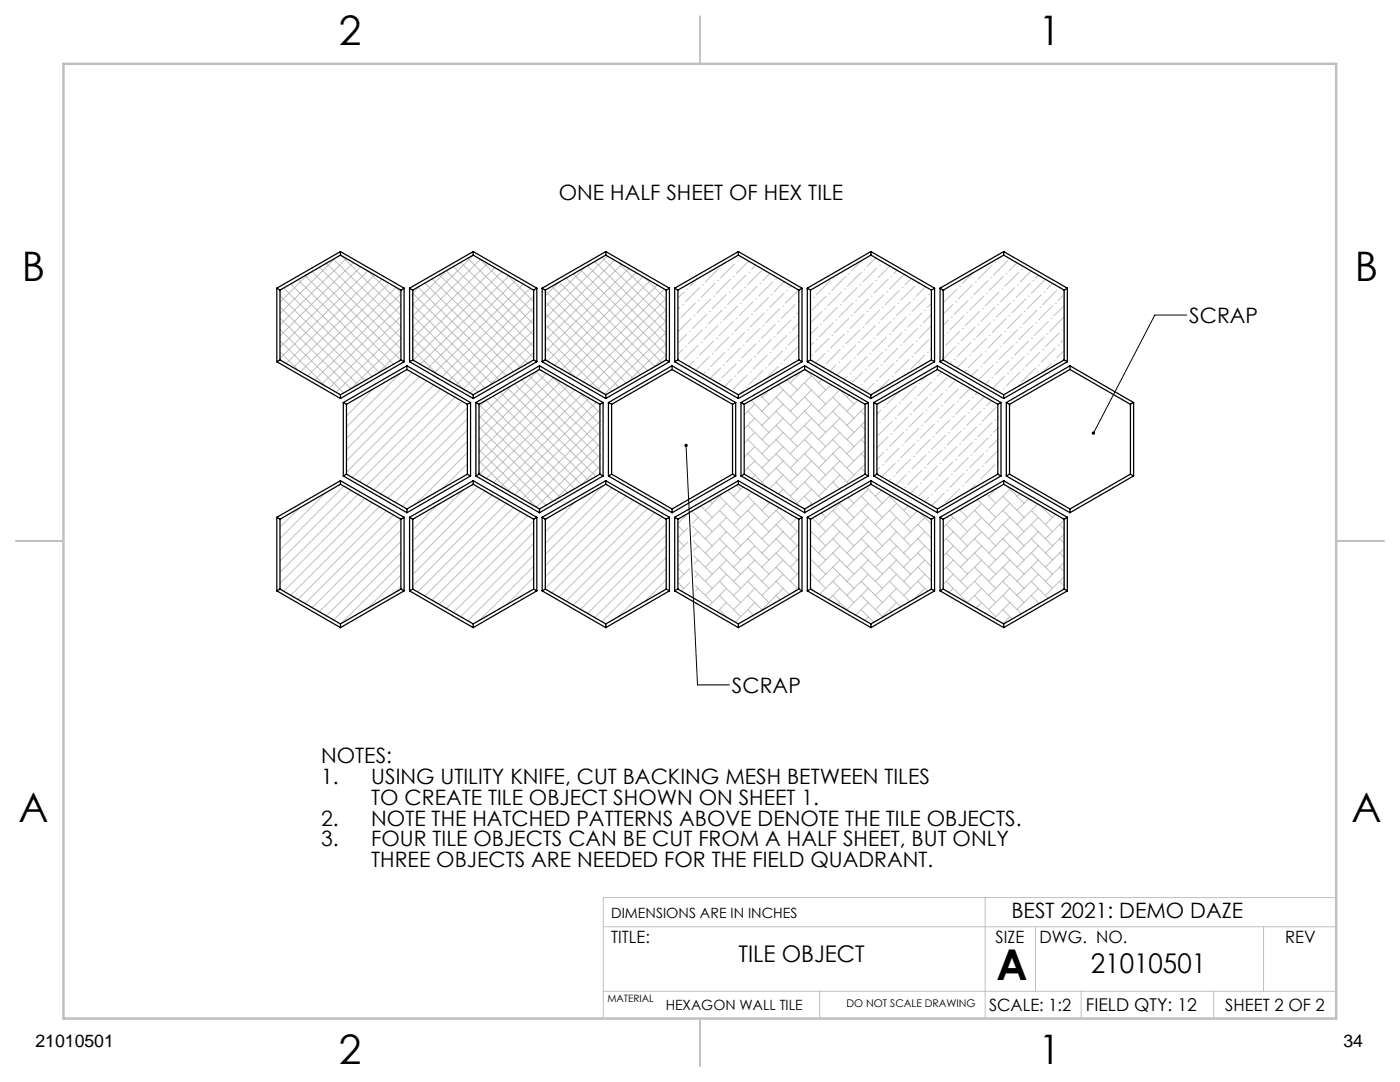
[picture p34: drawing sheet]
<svg xmlns="http://www.w3.org/2000/svg" width="279mm" height="216mm" viewBox="0 0 279 216" stroke-linecap="round" stroke-linejoin="round" font-family="sans-serif">
<defs><g id="words">
<text font-size="8.5" x="198.9" y="195.5">A</text>
<g font-size="8.1">
<text x="67.6" y="8.9">2</text>
<text x="207.3" y="8.9">1</text>
<text x="4.4" y="56.2">B</text>
<text x="270.4" y="56.2">B</text>
<text x="3.7" y="164.1">A</text>
<text x="269.7" y="164.1">A</text>
<text x="67.6" y="212.4">2</text>
<text x="207.3" y="212.4">1</text>
</g>
<text font-size="5.4" x="217.7" y="194.1">21010501</text>
<text font-size="4.6" x="147.4" y="191.9">TILE OBJECT</text>
<g font-size="4.2">
<text x="111.5" y="40">ONE HALF SHEET OF HEX TILE</text>
<text x="237.3" y="64.5">SCRAP</text>
<text x="146.1" y="138.3">SCRAP</text>
<text x="64.1" y="152.2">NOTES:</text>
<text x="64.1" y="156.4">1.</text>
<text x="74.1" y="156.4">USING UTILITY KNIFE, CUT BACKING MESH BETWEEN TILES</text>
<text x="74.1" y="160.6">TO CREATE TILE OBJECT SHOWN ON SHEET 1.</text>
<text x="64.1" y="164.7">2.</text>
<text x="74.1" y="164.7">NOTE THE HATCHED PATTERNS ABOVE DENOTE THE TILE OBJECTS.</text>
<text x="64.1" y="168.9">3.</text>
<text x="74.1" y="168.9">FOUR TILE OBJECTS CAN BE CUT FROM A HALF SHEET, BUT ONLY</text>
<text x="74.1" y="173.1">THREE OBJECTS ARE NEEDED FOR THE FIELD QUADRANT.</text>
<text x="201.9" y="183.1">BEST 2021: DEMO DAZE</text>
</g>
<g font-size="3.5">
<text x="216.7" y="201.7">FIELD QTY: 12</text>
<text x="7.1" y="208.8">21010501</text>
<text x="268.1" y="208.8">34</text>
</g>
<g font-size="3.4">
<text x="122" y="188.1">TITLE:</text>
<text x="198.7" y="188.1">SIZE</text>
<text x="207.5" y="188.1">DWG. NO.</text>
<text x="256.5" y="188.2">REV</text>
<text x="197.4" y="201.7">SCALE: 1:2</text>
<text x="244.5" y="201.7">SHEET 2 OF 2</text>
</g>
<g font-size="2.8">
<text x="122" y="183.1">DIMENSIONS ARE IN INCHES</text>
<text x="132.9" y="201.4">HEXAGON WALL TILE</text>
</g>
<text font-size="2.1" x="168.9" y="201">DO NOT SCALE DRAWING</text>
<text font-size="2" x="121.2" y="200">MATERIAL</text>
</g></defs>
<path d="M236.8 62.9h-6.3l-12.3 23.5M136.9 88.9l2.3 47.8h6.4" fill="none" stroke="#000" stroke-width=".2"/>
<g fill="none" stroke="#c0c0c0" stroke-width=".2">
<path d="M55.9 59l16.9 17M56.3 57.6l-.4 .5M56.6 57.5l17.7 17.6M58 56.7l17.7 17.6M59.5 55.8l17.6 17.7M60.9 55l17.7 17.7M61.6 54.6l-5.7 5.7M62.3 54.2l17.7 17.7M63.7 53.3l16.3 16.3M65.2 52.5l14.8 14.9M66.6 51.7l13.4 13.5M66.9 51.5l-11 11"/>
<path d="M68.1 51l11.9 11.9M69.1 51.6l-13.2 13.2M70.5 52.4l-14.6 14.6M72 53.2l-16.1 16.1M73.4 54l-17.5 17.5M73.4 54.1l6.6 6.6M74.8 54.9l-17.7 17.6M76.2 55.7l-17.6 17.6M77.6 56.5l-17.6 17.7M78.7 57.1l1.3 1.3M79.1 57.3l-17.7 17.7M80 58.6l-17.2 17.2"/>
<path d="M83.4 57.3l17.6 17.7M83.9 57l-1.5 1.5 17.2 17.3M84.8 56.5l17.7 17.6M86.2 55.6l17.7 17.7M87.7 54.8l17.6 17.7M89.1 54l17.4 17.4M89.2 53.9l-6.8 6.9 15.8 15.8M90.5 53.2l16 16M91.9 52.4l14.6 14.5M93.3 51.5l13.2 13.2M94.4 50.9l-12 12.1M95.7 51.6l10.8 10.8"/>
<path d="M95.9 51.8l-13.5 13.5 13 12.9M97.3 52.6l-14.9 14.9 10.2 10.2M98.7 53.4l-16.3 16.3 4.9 4.9M100.2 54.2l-17.7 17.7M101 54.7l5.5 5.5M101.6 55l-17.7 17.7M103 55.9l-17.7 17.6M104.4 56.7l-17.7 17.7M105.8 57.5l-17.6 17.7M106.3 57.8l.2 .2M106.5 59.1l-16.9 16.9M108.8 58l17.6 17.6"/>
<path d="M110.1 57.1l17.7 17.7M111.5 56.3l-2.7 2.7M111.6 56.3l17.7 17.7M113 55.5l17.7 17.6M114.4 54.6l17.7 17.7M115.9 53.8l17.1 17.1M116.8 53.3l-8 7.9M117.3 53l15.7 15.7M118.7 52.2l14.3 14.3M120.1 51.4l12.9 12.8M121.2 51.1l-12.4 12.4M122.7 51.9l-13.9 13.9"/>
<path d="M123.3 52.3l9.7 9.6M124.1 52.7l-15.3 15.3M125.5 53.6l-16.7 16.6M126.9 54.4l-17.6 17.7M128.3 55.2l-17.6 17.7M128.6 55.4l4.4 4.3M129.8 56l-17.7 17.7M131.2 56.9l-17.7 17.6M132.6 57.7l-17.7 17.7M133 59.6l-16.6 16.6M136.5 58.2l-1.2 1.3M137.1 57.7h.1"/>
<path d="M139.1 55.7l-1.4 1.4M139.3 59.9h.1M139.6 57.4l-2.8 2.8M140.2 56.8h.1M141.9 59.7l-2.8 2.7M142.4 59.1h.1M142.7 56.6l-2.8 2.8M143.3 56h.1M143.5 53.5l-2.7 2.8M144.1 52.9h.1M145 58.8l-2.9 2.8M145.5 58.2h.1"/>
<path d="M145.8 55.7l-2.8 2.8M146.4 55.1h.1M146.6 52.6l-2.8 2.8M147.2 52.1h.1M148 51.3l-.3 .2M148 58l-2.8 2.8M148.6 57.4h.1M148.9 54.9l-2.8 2.8M149.4 52.1l-2.5 2.5M149.4 54.3h.1M150.8 52.9l-.8 .9M150.8 59.7h.1"/>
<path d="M151.1 57.1l-2.8 2.8M151.7 56.6h.1M152 54l-2.8 2.8M153.4 59.4l-2.8 2.8M153.7 54.6l-1.4 1.4M153.9 58.8h.1M154.2 56.3l-2.8 2.8M154.8 55.7h.1M156.5 58.5l-2.8 2.8M156.5 56.2l-2 2M157 58h.1M157.9 57l-.3 .4"/>
<path d="M159.4 57.9l-2.7 2.6M161.8 59.9l-.1 .1M162.3 59.4h.1M164.9 59.1l-2.8 2.8M165.5 58.5h.1M165.7 56l-2.8 2.8M166.3 55.4h.1M168 58.2l-2.8 2.9M168.5 57.7h.1M168.8 55.1l-2.8 2.9M169.4 54.6h.1M170.8 59.9h.1"/>
<path d="M171.1 57.4l-2.9 2.8M171.6 56.8h.1M171.9 54.3l-2.8 2.8M172 52l-2.1 2M172.4 53.8h.1M173.3 59.7l-2.8 2.7M173.8 59.1h.1M174.1 56.6l-2.8 2.8M174.7 56h.1M174.8 51.5l-1.8 1.7M175 53.5l-2.8 2.8M175.5 52.9h.1"/>
<path d="M176.2 52.3l-.1 .1M176.4 58.8l-2.8 2.8M177 58.2h.1M177.2 55.7l-2.8 2.8M177.6 53.1l-2.3 2.3M177.8 55.1h.1M179 53.9l-.6 .7M179.5 58l-2.8 2.8M180 57.4h.1M180.3 54.9l-2.8 2.8M181.9 55.6l-1.3 1.2M182.3 59.7h.1"/>
<path d="M182.6 57.1l-2.9 2.8M183.1 56.6h.1M184.7 57.2l-1.9 1.9M184.8 59.4l-2.8 2.8M185.3 58.8h.1M188.5 58h.1M191 57.7l-2.8 2.7M191.5 57.1h.1M193.2 59.9l-2.8 2.8M193.8 59.4h.1M194.1 56.8l-2.9 2.9M194.2 54.4l-2.1 2.2"/>
<path d="M194.6 56.3h.1M196.3 59.1l-2.8 2.8M196.9 58.5h.1M197.2 56l-2.9 2.8M197.7 55.4h.1M198 52.9l-2.8 2.8M198.5 52.4h.1M199.4 58.2l-2.8 2.9M199.6 51.3l-.5 .5M200 57.7h.1M200.2 55.1l-2.8 2.9M200.8 54.6h.1"/>
<path d="M201.1 52.1l-2.8 2.8M202.2 59.9h.1M202.5 57.4l-2.8 2.8M203 52.5l-1.6 1.5M203.1 56.8h.1M203.3 54.3l-2.8 2.8M203.9 53.8h.1M204.7 59.7l-2.8 2.7M205.3 59.1h.1M205.6 56.6l-2.8 2.8M205.8 54.1l-2.2 2.2M206.1 56h.1"/>
<path d="M207.2 54.9l-.5 .5M207.8 58.8l-2.8 2.8M208.4 58.2h.1M208.6 55.7l-2.8 2.8M210.1 56.6l-1.1 1.1M210.9 58l-2.8 2.8M211.5 57.4h.1M212.4 58.7l-1.2 1.2M55.9 70.2l3.8 3.8M55.9 68l9.1 9.1M55.9 65.7l12.7 12.7M55.9 63.5l14.1 14.1"/>
<path d="M55.9 61.2l15.5 15.6M74.6 77.5l-5.5 5.5M79.9 74.5l-10.8 10.7M80 60.9l-15.8 15.8M80 63.1l-14.3 14.4M80 65.4l-12.9 12.9M80 67.6l-9.9 10M80 69.8l-4.6 4.7M82.3 74.3l-13.2 13.2M82.4 63l14.4 14.4M83.7 75.2l-14.6 14.5M85.1 76l-16 16"/>
<path d="M86.5 76.8l-17.4 17.4M87.9 77.6l-17.6 17.7M89.4 78.5l-17.7 17.6M90.8 79.3l-17.7 17.6M96.9 79.9l-1.3 1.3M97 79.9l17.7 17.6M98.4 79.1l17.7 17.6M99.8 78.2l17.7 17.7M101.2 77.4l17.7 17.7M102.2 76.9l-6.6 6.6M102.7 76.6l17 17M104.1 75.8l15.6 15.6"/>
<path d="M105.5 74.9l14.2 14.2M106.5 61.3l-15.5 15.5M106.5 65.8l-12.6 12.7M106.5 70.3l-3.5 3.5M106.5 63.6l-14.1 14M106.5 68.1l-8.9 8.8M107 74.1l12.7 12.8M107.5 73.8l-11.9 11.9M108.8 67l11.4 11.4M108.8 64.8l13.3 13.3M108.8 71.5l.7 .7M108.8 69.3l6.1 6"/>
<path d="M108.8 62.5l14.7 14.8M108.8 60.3l16.2 16.1M109 74.5l-13.4 13.4M110.3 75.2l9.4 9.5M110.5 75.3l-14.9 14.9M111.9 76.2l-16.3 16.3M113.3 77l-17.7 17.7M114.7 77.8l-17.6 17.7M115.6 78.3l4.1 4.1M116.2 78.6l-17.7 17.7M117.6 79.4l-17.7 17.7M133 61.8l-15.2 15.2"/>
<path d="M133 68.5l-7.8 7.8M133 70.8l-2.4 2.4M133 64.1l-13.8 13.7M133 66.3l-12.4 12.3M135.4 63.9h.1M135.7 61.3l-.4 .4M136.2 69.7l-.9 1M136.2 60.8h.1M136.8 69.2h.1M137.1 66.7l-1.8 1.8M137.7 66.1h.1M137.9 63.6l-2.6 2.6"/>
<path d="M138.5 72l-1.1 1.1M138.5 63h.1M138.8 60.5l-2.8 2.8M139.1 71.4h.1M139.3 68.9l-2.8 2.8M139.9 68.3h.1M140.2 65.8l-2.8 2.8M140.8 74.2l-.5 .5M140.8 65.3h.1M141 62.7l-2.8 2.8M141.3 73.7h.1M141.6 71.2l-2.7 2.7"/>
<path d="M141.6 62.2h.1M142.1 70.6h.1M142.4 68.1l-2.8 2.8M143 67.5h.1M143.3 65l-2.8 2.8M143.5 75.9h.1M143.8 73.4l-2.1 2.1M143.8 64.4h.1M144.1 61.9l-2.8 2.8M144.4 72.8h.1M144.7 70.3l-2.8 2.8M144.7 61.3h.1"/>
<path d="M145.2 69.7h.1M145.5 67.2l-2.8 2.8M146.1 75.6l-1.5 1.6M146.1 66.7h.1M146.4 64.1l-2.9 2.9M146.6 75.1h.1M146.9 72.6l-2.8 2.8M146.9 63.6h.1M147.2 61.1l-2.8 2.8M147.5 72h.1M147.7 69.5l-2.7 2.8M147.7 60.5h.1"/>
<path d="M148.3 77.9l-.8 .8M148.3 68.9h.1M148.6 66.4l-2.8 2.8M148.9 77.3h.1M149.2 74.8l-2.8 2.8M149.2 65.8h.1M149.4 63.3l-2.8 2.8M149.7 74.2h.1M149.9 79.9l3.6 3.6M150 71.7l-2.8 2.8M150 62.7h.1M150.3 60.2l-2.8 2.8"/>
<path d="M150.6 71.2h.1M150.8 68.6l-2.8 2.8M151.4 68.1h.1M151.7 78.8l1.8 1.8M151.7 65.5l-2.8 2.8M152.3 73.9l-2.9 2.9M152.3 65h.1M152.5 62.4l-2.8 2.9M152.8 73.4h.1M153.1 70.9l-2.8 2.8M153.1 61.9h.1M153.4 77.9l-1.4 1.3"/>
<path d="M153.7 70.3h.1M153.9 67.8l-2.8 2.8M154.5 67.2h.1M154.8 64.7l-2.8 2.8M154.9 79.2l4.2 4.3M155.3 76.8l3.8 3.8M155.3 73.1l-2.5 2.5M155.3 64.1h.1M155.6 61.6l-2.8 2.8M155.9 72.6h.1M156.2 70l-2.8 2.8M156.2 61.1h.1"/>
<path d="M156.3 77.8l-4.3 4.3M156.7 69.5h.1M157 67l-2.8 2.7M157.1 75.7l2 2.1M157.6 66.4h.1M157.9 63.9l-2.9 2.8M158.4 72.3l-.2 .3M158.4 63.3h.1M158.7 60.8l-2.8 2.8M158.9 74.7l.2 .3M159 71.7h.1M159.3 69.2l-2.8 2.8"/>
<path d="M159.3 60.2h.1M159.4 66.8l-2.1 2.1M159.4 62.3l-.4 .4M159.4 64.5l-1.2 1.3M160.1 74l-2.4 2.4M160.5 79.2l4.3 4.3M160.5 76.4l4.3 4.2M160.8 73.8l4 4M162 75l-4.3 4.2M162 77.8l-4.3 4.3M162.1 70.9h.1M162.3 68.3l-.6 .6"/>
<path d="M162.9 67.8h.1M163.2 65.3l-1.5 1.4M163.8 64.7h.1M164 62.2l-2.3 2.3M164 75.7l-.6 .7M164.3 73.1h.1M164.6 70.6l-1.8 1.8M164.6 61.6h.1M165.2 70h.1M165.5 67.5l-2.9 2.8M165.8 76.8l-2.4 2.4M166 67h.1"/>
<path d="M166.2 79.2l4.2 4.3M166.3 64.4l-2.8 2.8M166.8 72.8l-1.2 1.2M166.8 63.9h.1M167.1 61.3l-2.8 2.8M167.4 72.3h.1M167.5 77.7l2.9 2.9M167.6 77.8l-4.2 4.3M167.7 69.7l-2.8 2.9M167.7 60.8h.1M168.2 69.2h.1M168.5 66.7l-2.8 2.8"/>
<path d="M169.1 75.1l-.6 .6M169.1 66.1h.1M169.4 63.6l-2.9 2.8M169.4 78.8l-.4 .4M169.7 74.5h.1M169.9 72l-2.8 2.8M169.9 63h.1M170.2 60.5l-2.8 2.8M170.5 71.4h.1M170.8 68.9l-2.8 2.8M171.2 79.9l-2.2 2.2M171.3 77.3h.1"/>
<path d="M171.3 68.3h.1M171.6 65.8l-2.8 2.8M171.9 76.8h.1M172.2 74.2l-2.3 2.3M172.2 65.3h.1M172.4 62.7l-2.7 2.8M172.7 73.7h.1M173 71.2l-2.8 2.7M173 62.2h.1M173.6 70.6h.1M173.8 68.1l-2.7 2.8M174.4 76.5l-1.6 1.6"/>
<path d="M174.4 67.5h.1M174.7 65l-2.8 2.8M175 75.9h.1M175.3 73.4l-2.9 2.8M175.3 64.4h.1M175.5 61.9l-2.8 2.8M175.8 72.8h.1M176.1 70.3l-2.8 2.8M176.1 61.3h.1M176.7 69.7h.1M177 67.2l-2.9 2.8M177.5 75.6l-2.4 2.4"/>
<path d="M177.5 66.7h.1M177.8 64.1l-2.8 2.9M178.1 75.1h.1M178.4 72.6l-2.9 2.8M178.4 63.6h.1M178.6 61.1l-2.8 2.8M178.9 72h.1M179.2 69.5l-2.8 2.8M179.2 60.5h.1M179.6 78l-2.6 2.7M179.7 68.9h.1M180 66.4l-2.8 2.8"/>
<path d="M180.6 74.8l-.2 .2M180.6 65.8h.1M180.9 63.3l-2.8 2.8M181.2 74.2h.1M181.4 71.7l-2.8 2.8M181.4 62.7h.1M181.7 60.2l-2.8 2.8M182 71.2h.1M182.3 68.6l-2.8 2.8M182.6 79.6h.1M182.8 77l-2.8 2.9M182.8 68.1h.1"/>
<path d="M183.1 65.5l-2.8 2.8M183.4 76.5h.1M183.7 65h.1M184 62.4l-2.8 2.9M184.5 70.9l-2.8 2.8M184.5 61.9h.1M185 74.9l-1 1M185.1 79.3l-2.8 2.8M185.1 70.3h.1M185.3 67.8l-2.7 2.8M185.6 78.7h.1M185.9 60.5l-.8 .8"/>
<path d="M185.9 62.8l-1.6 1.6M185.9 65l-2.5 2.5M185.9 69.5l-.3 .2M185.9 71.8l-.2 .1M185.9 76.2l-2.8 2.8M186.5 75.6h.1M187.9 74.2l-.9 .9M188.2 78.5l-2.9 2.7M188.5 67l-.3 .2M188.7 77.9h.1M189 75.4l-2.8 2.8M189 66.4h.1"/>
<path d="M189.3 63.9l-1.1 1M189.9 72.3l-.4 .3M189.9 63.3h.1M190.1 60.8l-1.9 1.9M190.4 71.7h.1M190.7 69.2l-2.5 2.4M190.7 60.2h.1M190.7 75.8l-1.4 1.5M191.2 77.6l-2.7 2.8M191.2 68.6h.1M191.5 66.1l-2.8 2.8M191.8 77h.1"/>
<path d="M192.1 65.5h.1M192.4 63l-2.8 2.8M192.7 73.9h.1M192.9 71.4l-1.9 2M192.9 62.4h.1M193.5 79.9l-2.8 2.8M193.5 70.9h.1M193.6 77.5l-2.1 2.1M193.8 68.3l-2.8 2.9M194.1 79.3h.1M194.3 67.8h.1M194.6 65.3l-2.8 2.8"/>
<path d="M195.1 78.3l-.5 .4M195.2 73.7l-1.4 1.3M195.2 64.7h.1M195.5 62.2l-2.8 2.8M195.8 73.1h.1M196 70.6l-2.8 2.8M196 61.6h.1M196.5 79.1l-2.7 2.7M196.6 70h.1M196.9 67.5l-2.8 2.8M197.4 75.9l-.7 .8M197.4 67h.1"/>
<path d="M197.7 64.4l-2.8 2.8M197.9 80l-1 1M198 75.4h.1M198.3 72.8l-2.8 2.8M198.3 63.9h.1M198.5 61.3l-2.7 2.8M198.8 72.3h.1M199.1 69.7l-2.8 2.9M199.1 60.8h.1M199.7 78.2l-.2 .1M199.7 69.2h.1M200 66.7l-2.8 2.8"/>
<path d="M200.2 77.6h.1M200.5 75.1l-2.4 2.4M200.5 66.1h.1M200.8 63.6l-2.8 2.8M201.1 74.5h.1M201.4 72l-2.9 2.8M201.4 63h.1M201.6 60.5l-2.8 2.8M201.9 71.4h.1M202.2 68.9l-2.8 2.8M202.8 77.3l-.1 .1M202.8 68.3h.1"/>
<path d="M203.1 65.8l-2.9 2.8M203.3 76.8h.1M203.6 74.2l-2.8 2.8M203.6 65.3h.1M203.9 62.7l-2.8 2.8M204.2 73.7h.1M204.4 71.2l-2.8 2.7M204.4 62.2h.1M205 70.6h.1M205.3 68.1l-2.8 2.8M205.8 67.5h.1M206.1 65l-2.8 2.8"/>
<path d="M206.7 73.4l-2.8 2.8M206.7 64.4h.1M207 61.9l-2.8 2.8M207.3 72.8h.1M207.5 70.3l-2.8 2.8M207.5 61.3h.1M208.1 69.7h.1M208.4 67.2l-2.8 2.8M209 66.7h.1M209.2 64.1l-2.8 2.9M209.8 72.6l-1.8 1.7M209.8 63.6h.1"/>
<path d="M210 61.1l-2.7 2.8M210.3 72h.1M210.6 69.5l-2.8 2.8M210.6 60.5h.1M211.2 68.9h.1M211.5 66.4l-2.8 2.8M212 65.8h.1M212.3 63.3l-2.8 2.8M212.4 61l-2.1 2M212.4 67.7l-.7 .6M212.4 70l-1.5 1.4M65 98.4l-9.1 9.1"/>
<path d="M68.6 97l-12.7 12.7M69.3 80.6l-.2 .2M70 97.8l-14.1 14.1M71.4 98.6l-15.5 15.6M72.8 99.5l-16.9 16.9M92.3 80.1l-17.7 17.7M92.6 97.7l-10.2 10.2M93.3 81.3l-17.3 17.3M93.3 83.6l-15.9 15.8M93.3 85.8l-14.5 14.4M93.3 88.1l-13 12.9M93.3 90.3l-10.3 10.2"/>
<path d="M93.3 92.5l-5 4.9M95.4 97.2l-13 13M95.6 87.5l13.4 13.3M95.6 94.2l1 1M95.6 92l6.3 6.2M95.6 89.7l11.6 11.6M95.6 85.2l14.8 14.8M95.6 83l16.2 16.2M95.6 80.7l17.6 17.7M96.8 98l-14.4 14.4M98.2 98.8l-15.8 15.9M99.6 99.6l-17.2 17.3"/>
<path d="M119 80.3l-17.6 17.6M119.7 81.8l-16.9 16.9M119.7 84l-15.5 15.6M119.7 88.5l-12.7 12.7M119.7 90.8l-9.1 9.1M119.7 86.3l-14.1 14.1M119.7 93l-3.8 3.8M120.2 97l-11.4 11.4M122.1 97.3l-13.3 13.3M123.5 98.2l-14.7 14.7M125 99l-16.2 16.1M126.4 99.8l-17.6 17.6"/>
<path d="M141.6 99.9l.6 .5M143.6 99l4.2 4.3M144 98.6l-3.2 3.2M145.2 97.9l2.6 2.5M147 96.8l.8 .8M148.3 97.2l-1.9 1.8M149.2 99l4.3 4.3M149.2 84.9l4.3 4.2M149.2 82.1l4.3 4.2M149.2 93.4l3.9 3.9M149.2 90.5l4.3 4.3M149.2 87.7l4.3 4.3"/>
<path d="M150.1 98.2l-3.7 3.6M150.6 94.8l-.6 .7M150.6 80.6l-2.1 2.2M150.6 83.5l-2.1 2.1M150.6 86.3l-2.1 2.1M150.6 89.1l-2.1 2.1M150.6 92l-2.1 2.1M152.8 99.8l.7 .6M154.9 90.5l4.2 4.3M154.9 87.7l4.2 4.3M154.9 96.2l4.2 4.2M154.9 93.4l4.2 4.2"/>
<path d="M154.9 84.9l4.2 4.2M154.9 82.1l4.2 4.2M156.3 89.1l-4.3 4.3M156.3 97.6l-.9 1M156.3 80.6l-4.3 4.3M156.3 83.5l-4.3 4.2M156.3 86.3l-4.3 4.2M156.3 92l-4.3 4.2M156.3 94.8l-2.7 2.7M160.5 99l1.7 1.6M160.5 96.2l3.5 3.4M160.5 93.4l4.3 4.2"/>
<path d="M160.5 84.9l4.3 4.2M160.5 90.5l4.3 4.3M160.5 87.7l4.3 4.3M160.5 82.1l4.3 4.2M162 92l-4.3 4.2M162 94.8l-4.3 4.2M162 80.6l-4.3 4.3M162 83.5l-4.3 4.2M162 86.3l-4.3 4.2M162 89.1l-4.3 4.3M162 97.6l-3.1 3M166.2 84.9l4.2 4.2"/>
<path d="M166.2 96.2l1.4 1.3M166.2 93.4l3.2 3.1M166.2 90.5l4.2 4.3M166.2 87.7l4.2 4.3M166.2 82.1l4.2 4.2M167.6 86.3l-4.2 4.2M167.6 92l-4.2 4.2M167.6 94.8l-4.2 4.2M167.6 80.6l-4.2 4.3M167.6 83.5l-4.2 4.2M167.6 89.1l-4.2 4.3M169.3 99.3l1.1 1.1"/>
<path d="M171.9 99l4.2 4.3M171.9 93.4l.7 .8M171.9 90.5l.7 .8M171.9 87.7l.7 .8M171.9 84.9l.7 .8M171.9 82.1l.7 .8M172.6 81.2l-3.6 3.7M172.6 84.1l-3.6 3.6M172.6 89.7l-3.6 3.7M172.6 92.6l-3.6 3.6M172.6 86.9l-3.6 3.6M172.9 97.2l3.2 3.2"/>
<path d="M173.3 97.6l-4.3 4.2M175.5 93.3l-.5 .6M175.5 84.3h.1M175.8 81.8l-.8 .9M175.9 97.8l-1.2 1.2M176.1 92.7h.1M176.4 90.2l-1.4 1.4M176.4 81.2h.1M177 89.7h.1M177.2 87.1l-2.2 2.3M177.5 99l4.3 4.3M177.7 98.8l-3 3"/>
<path d="M177.8 95.6l-.4 .4M177.8 86.6h.1M178.1 84.1l-2.8 2.8M178.4 95h.1M178.6 92.5l-2.7 2.7M178.6 83.5h.1M178.9 81l-2.8 2.8M179.2 91.9h.1M179.5 89.4l-2.8 2.8M179.5 80.4h.1M180 88.8h.1M180.3 86.3l-2.8 2.8"/>
<path d="M180.6 97.3h.1M180.9 94.7l-2.1 2.1M180.9 85.8h.1M181.2 83.2l-2.8 2.8M181.4 94.2h.1M181.7 91.7l-2.8 2.7M181.7 82.7h.1M182 80.1l-2.8 2.8M182.3 91.1h.1M182.6 88.5l-2.9 2.9M183.1 97l-1.5 1.5M183.1 88h.1"/>
<path d="M183.4 85.5l-2.8 2.8M183.7 96.4h.1M184 93.9l-2.8 2.8M184 84.9h.1M184.3 82.4l-2.9 2.8M184.5 93.3h.1M184.8 90.8l-2.8 2.8M184.8 81.8h.1M185.3 99.2l-.8 .9M185.3 90.2h.1M185.6 87.7l-2.8 2.8M185.9 98.7h.1"/>
<path d="M186.2 96.1l-2.8 2.8M186.2 87.1h.1M186.5 84.6l-2.8 2.8M186.8 95.6h.1M187 93l-2.7 2.8M187 84.1h.1M187.3 81.5l-2.8 2.8M187.6 92.5h.1M187.9 90l-2.8 2.7M187.9 81h.1M188.5 98.4l-2.6 2.5M188.5 89.4h.1"/>
<path d="M188.7 86.9l-2.8 2.8M189 97.8h.1M189.3 95.3l-2.8 2.8M189.3 86.3h.1M189.6 83.8l-2.8 2.8M189.9 94.7h.1M190.1 92.2l-2.8 2.8M190.1 83.2h.1M190.4 80.7l-2.8 2.8M190.7 91.7h.1M191 89.1l-2.8 2.8M191 80.1h.1"/>
<path d="M191.5 97.5l-2.8 2.8M191.5 88.5h.1M191.8 86l-2.8 2.8M192.1 97h.1M192.4 94.4l-2.8 2.9M192.4 85.5h.1M192.7 82.9l-2.8 2.9M192.9 93.9h.1M193.2 91.4l-2.8 2.8M193.2 82.4h.1M193.8 90.8h.1M194.1 88.3l-2.9 2.8"/>
<path d="M194.6 96.7l-1.2 1.2M194.6 87.7h.1M194.9 85.2l-2.8 2.8M195.1 99.6l3.6 3.7M195.2 96.1h.1M195.5 93.6l-2.8 2.8M195.5 84.6h.1M195.8 82.1l-2.9 2.8M196 93h.1M196.3 90.5l-2.8 2.8M196.3 81.5h.1M196.9 98.6l1.8 1.8"/>
<path d="M196.9 90h.1M197.2 87.4l-2.9 2.8M197.7 86.9h.1M198 84.3l-2.8 2.8M198.5 92.7l-2.7 2.9M198.5 83.8h.1M198.7 97.6h.1M198.8 81.2l-2.8 2.9M198.9 97.4l-1.6 1.6M199.1 83.2h.1M199.1 92.2h.1M199.1 85.4l-.8 .9"/>
<path d="M199.1 87.7l-1.7 1.7M199.1 90l-2.5 2.5M199.1 94.4l-.3 .3M200.1 99l4.3 4.3M201 97l3.4 3.4M201.5 97.6l-4.2 4.2M203.5 98.5l-.5 .5M205.3 99.5l-2.3 2.3M59.7 101.4l-3.8 3.8M74.3 100.3l-17.7 17.7M75.7 101.1l-17.7 17.7M77.1 101.9l-17.6 17.7"/>
<path d="M78.6 102.8l-17.7 17.6M80 103.6l-17.7 17.6M80 105.8l-16.3 16.3M80 108l-14.8 14.9M80 110.3l-13.4 13.4M80 112.5l-11.9 11.9M80 114.8l-6.6 6.5M80 117l-1.3 1.3M87.3 100.8l-4.9 4.9M101 100.5l-17.6 17.6M102.5 101.3l-17.7 17.7M103.9 102.1l-17.7 17.7"/>
<path d="M105.3 102.9l-17.6 17.7M106.5 104l-17.4 17.4M106.5 106.3l-16 15.9M106.5 108.5l-14.6 14.5M106.5 110.7l-13.2 13.2M106.5 113l-10.8 10.8M106.5 115.2l-5.5 5.5M106.5 117.5l-.2 .1M109.5 103.2l-.7 .7M114.9 100.1l-6.1 6.1M127.8 100.6l-17.7 17.7M129.3 101.5l-17.7 17.6"/>
<path d="M130.7 102.3l-17.7 17.6M132.1 103.1l-17.7 17.7M133 104.5l-17.1 17.1M133 106.7l-15.7 15.7M133 109l-14.3 14.2M133 111.2l-12.9 12.8M133 113.5l-9.7 9.6M133 115.7l-4.4 4.4M135.3 116.2l1.2 1.2M135.3 113.4l1.2 1.2M135.3 110.6l1.2 1.2M135.3 107.7l1.2 1.2"/>
<path d="M135.3 104.9l1.2 1.2M136.3 103l.2 .3M137.1 102.7l-1.8 1.8M137.2 105.4l-1.9 1.9M137.3 108.1l-2 2M137.5 110.8l-2.2 2.2M137.6 113.5l-2.3 2.3M137.7 116.2l-1.7 1.7M137.9 118.9l-.1 .1M138.1 102l4.1 4.1M138.2 105l4 3.9M138.4 107.9l3.8 3.9"/>
<path d="M138.5 110.9l3.7 3.7M138.6 113.9l3.6 3.5M138.8 116.8l3.4 3.4M139.3 106.1l-1 1M139.3 108.9l-.9 .9M139.3 114.6l-.6 .6M139.3 103.3l-1.1 1.1M139.3 111.8l-.7 .7M139.3 117.4l-.5 .5M139.9 101l2.3 2.3M143.6 118.8l4.2 4.2M143.6 116l4.2 4.2"/>
<path d="M143.6 113.2l4.2 4.2M143.6 110.3l4.2 4.3M143.6 107.5l4.2 4.3M143.6 104.7l4.2 4.2M143.6 101.8l4.2 4.3M145 100.4l-4.2 4.3M145 103.3l-4.2 4.2M145 106.1l-4.2 4.2M145 108.9l-4.2 4.3M145 111.8l-4.2 4.2M145 114.6l-4.2 4.2M145 117.4l-3.6 3.6"/>
<path d="M149.2 118.8l3 2.9M149.2 116l4.3 4.2M149.2 113.2l4.3 4.2M149.2 110.3l4.3 4.3M149.2 107.5l4.3 4.3M149.2 104.7l4.3 4.2M149.2 101.8l4.3 4.3M150.6 100.4l-4.2 4.3M150.6 103.3l-4.2 4.2M150.6 106.1l-4.2 4.2M150.6 108.9l-4.2 4.3M150.6 111.8l-4.2 4.2"/>
<path d="M150.6 114.6l-4.2 4.2M150.6 117.4l-4.2 4.2M153.6 100.3l-1.6 1.5M154.9 118.8l.8 .9M154.9 116l2.6 2.6M154.9 113.2l4.2 4.2M154.9 110.3l4.2 4.3M154.9 107.5l4.2 4.3M154.9 104.7l4.2 4.2M154.9 101.8l4.2 4.3M155.4 101.3l-3.4 3.4M156.3 103.3l-4.3 4.2"/>
<path d="M156.3 106.1l-4.3 4.2M156.3 108.9l-4.3 4.3M156.3 111.8l-4.3 4.2M156.3 114.6l-4.3 4.2M156.3 117.4l-4.3 4.2M159 103.4l-1.3 1.3M159.4 105.8l-1.7 1.7M159.4 108.6l-1.7 1.7M159.4 111.4l-1.7 1.8M159.4 114.3l-1.7 1.7M159.4 117.1l-1 1M161.7 114.4l3.1 3"/>
<path d="M161.7 111.5l3.1 3.1M161.7 108.7l3.1 3.1M161.7 117.2l.8 .8M161.7 105.9l3.1 3M162 100.4l-.9 .9M162 106.1l-.3 .2M162 108.9l-.3 .2M162 111.8l-.3 .1M162 114.6l-.3 .2M162 117.4l-.2 .1M162.1 103.4l2.7 2.7M163.9 102.4l.9 .9"/>
<path d="M166.2 118.8l3 3M166.2 116l4.2 4.2M166.2 113.2l4.2 4.2M166.2 110.3l4.2 4.3M166.2 107.5l4.2 4.3M166.2 104.7l4.2 4.2M166.2 101.8l4.2 4.3M167.5 100.3l2.9 3M167.6 100.4l-4.2 4.3M167.6 103.3l-4.2 4.2M167.6 108.9l-4.2 4.3M167.6 106.1l-4.2 4.2"/>
<path d="M167.6 111.8l-4.2 4.2M167.6 114.6l-4 4M167.6 117.4l-2.2 2.2M171.9 118.8l4.2 4.2M171.9 116l4.2 4.2M171.9 113.2l4.2 4.2M171.9 110.3l4.2 4.3M171.9 107.5l4.2 4.3M171.9 104.7l4.2 4.2M171.9 101.8l4.2 4.3M173.3 100.4l-4.3 4.3M173.3 103.3l-4.3 4.2"/>
<path d="M173.3 106.1l-4.3 4.2M173.3 108.9l-4.3 4.3M173.3 111.8l-4.3 4.2M173.3 114.6l-4.3 4.2M173.3 117.4l-4.3 4.2M177.5 118.8l2.3 2.3M177.5 116l4.1 4.1M177.5 113.2l4.3 4.2M177.5 110.3l4.3 4.3M177.5 107.5l4.3 4.3M177.5 104.7l4.3 4.2M177.5 101.8l4.3 4.3"/>
<path d="M178.9 100.4l-4.2 4.3M178.9 103.3l-4.2 4.2M178.9 106.1l-4.2 4.2M178.9 108.9l-4.2 4.3M178.9 111.8l-4.2 4.2M178.9 114.6l-4.2 4.2M178.9 117.4l-4.2 4.2M181.3 100.9l-1 .9M183.1 102l-2.8 2.7M183.2 118.8l.1 .2M183.2 116l1.9 2M183.2 113.2l2.7 2.7"/>
<path d="M183.2 110.3l2.7 2.8M183.2 107.5l2.7 2.7M183.2 104.7l2.7 2.7M183.6 102.3l2.3 2.3M184.6 103.3l-4.3 4.2M184.6 106.1l-4.3 4.2M184.6 108.9l-4.3 4.3M184.6 111.8l-4.3 4.2M184.6 114.6l-4.3 4.2M184.6 117.4l-2.1 2.1M188.2 100.9h.1M188.8 116l4.3 4.2"/>
<path d="M188.8 113.2l4.3 4.2M188.8 110.3l4.3 4.3M188.8 107.5l4.3 4.3M188.8 104.7l4.3 4.2M189.7 102.7l3.4 3.4M190.3 103.3l-2.1 2M190.3 106.1l-2.1 2M190.3 111.8l-2.1 2M190.3 108.9l-2.1 2M190.3 114.6l-2.1 2M190.3 117.4l-.9 .8M191.5 101.7l1.6 1.6"/>
<path d="M192.2 101.3l-.5 .5M194.5 118.8l4.2 4.2M194.5 116l4.2 4.2M194.5 113.2l4.2 4.2M194.5 110.3l4.2 4.3M194.5 107.5l4.2 4.3M194.5 104.7l4.2 4.2M194.5 101.8l4.2 4.3M195.9 100.4l-4.2 4.3M195.9 103.3l-4.2 4.2M195.9 106.1l-4.2 4.2M195.9 108.9l-4.2 4.3"/>
<path d="M195.9 111.8l-4.2 4.2M195.9 114.6l-4.2 4.2M195.9 117.4l-2.9 2.9M200.1 118.8l3.7 3.7M200.1 116l4.3 4.2M200.1 113.2l4.3 4.2M200.1 110.3l4.3 4.3M200.1 107.5l4.3 4.3M200.1 104.7l4.3 4.2M200.1 101.8l4.3 4.3M201.5 100.4l-4.2 4.3M201.5 103.3l-4.2 4.2"/>
<path d="M201.5 106.1l-4.2 4.2M201.5 108.9l-4.2 4.3M201.5 111.8l-4.2 4.2M201.5 114.6l-4.2 4.2M201.5 117.4l-4.2 4.2M205.8 118.8l1.6 1.6M205.8 116l3.4 3.4M205.8 113.2l4.2 4.2M205.8 110.3l4.2 4.3M205.8 107.5l4.2 4.3M205.8 104.7l4.2 4.2M205.8 101.8l4.2 4.3"/>
<path d="M207.1 100.6l-4.1 4.1M207.2 103.3l-4.2 4.2M207.2 106.1l-4.2 4.2M207.2 108.9l-4.2 4.3M207.2 111.8l-4.2 4.2M207.2 114.6l-4.2 4.2M207.2 117.4l-4.2 4.2M207.7 100.9l2.3 2.4M208.9 101.6l-.3 .2M210.7 102.6l-2.1 2.1M211.5 116l.9 .9M211.5 113.2l.9 .9"/>
<path d="M211.5 110.3l.9 .9M211.5 107.5l.9 .9M211.5 104.7l.9 .9M212.4 103.8l-3.8 3.7M212.4 106.6l-3.8 3.7M212.4 109.4l-3.8 3.8M212.4 112.3l-3.8 3.7M212.4 115.1l-3.8 3.7M143.6 121.6l1.5 1.6M145 120.2l-1.8 1.9M145 123v.1M149.2 121.6l1.2 1.2"/>
<path d="M150.6 120.2l-3.9 3.9M167.6 120.2l-.4 .4M171.9 121.6l2.5 2.6M173.3 120.2l-2.5 2.5M173.3 123l-.7 .8M177.5 121.6l.5 .5M178.9 120.2l-3.1 3.2M195.9 120.2l-1.1 1.1M200.1 121.6l1.9 1.9M201.5 120.2l-3.1 3.2M201.5 123l-1.3 1.4M207.2 120.2l-.6 .7"/>
<path d="M196.6 179.1v24.1M266.7 179.1h-146.3v24.1M120.4 197.8h146.3M120.4 184.9h146.3M163.6 197.8v5.4M206.7 184.9v12.9M215.8 197.8v5.4M242.2 197.8v5.4M252.2 184.9v12.9"/>
</g>
<path d="M139.7 3.2v9.5M3.1 107.9h9.6M266.7 107.9h9.5M139.7 203.2v9.6" fill="none" stroke="#c0c0c0" stroke-width=".25"/>
<path d="M12.7 12.7h254v190.5h-254z" fill="none" stroke="#c0c0c0" stroke-width=".5"/>
<path d="M218 86.1a.33 .33 0 0 0 .1 .6l.1-.3-.1 .3a.33 .33 0 0 0 .4-.3 .33 .33 0 0 0-.5-.3zM136.7 88.6a.34 .34 0 0 0 0 .5 .34 .34 0 0 0 .5-.1 .34 .34 0 0 0-.3-.5v.4v-.4z" fill="#000"/>
<g fill="none" stroke="#000" stroke-width=".25">
<path d="M55.2 57.5l.7 .4M55.2 57.5v14.7M55.9 57.9v13.9M67.9 50.2v.7M67.9 50.9l12.1 7M67.9 50.2l12.7 7.3M67.9 50.9l-12 7M67.9 50.2l-12.7 7.3M80 57.9v13.9M80.6 57.5l-.6 .4M80.6 57.5v14.7M81.7 57.5l.7 .4"/>
<path d="M81.7 57.5v14.7M82.4 57.9v13.9M94.4 50.2v.7M94.4 50.9l12.1 7M94.4 50.2l12.7 7.3M94.4 50.9l-12 7M94.4 50.2l-12.7 7.3M106.5 57.9v13.9M107.1 57.5l-.6 .4M107.1 57.5v14.7M108.2 57.5l.6 .4M108.2 57.5v14.7"/>
<path d="M108.8 57.9v13.9M120.9 50.2v.7M120.9 50.9l-12.1 7M120.9 50.2l-12.7 7.3M120.9 50.9l12.1 7M120.9 50.2l12.7 7.3M133 57.9v13.9M133.6 57.5l-.6 .4M133.6 57.5v14.7M134.7 57.5l.6 .4M134.7 57.5v14.7M135.3 57.9v13.9"/>
<path d="M147.4 50.2v.7M147.4 50.9l12 7M147.4 50.2l12.7 7.3M147.4 50.9l-12.1 7M147.4 50.2l-12.7 7.3M159.4 57.9v13.9M160.1 57.5l-.7 .4M160.1 57.5v14.7M161.1 57.5l.6 .4M161.1 57.5v14.7M161.7 57.9v13.9M173.8 50.2v.7"/>
<path d="M173.8 50.9l-12.1 7M173.8 50.2l-12.7 7.3M173.8 50.9l12.1 7M173.8 50.2l12.7 7.3M185.9 57.9v13.9M186.5 57.5l-.6 .4M186.5 57.5v14.7M187.6 57.5l.6 .4M187.6 57.5v14.7M188.2 57.9v13.9M200.3 50.2v.7M200.3 50.9l12.1 7"/>
<path d="M200.3 50.2l12.7 7.3M200.3 50.9l-12.1 7M200.3 50.2l-12.7 7.3M212.4 57.9v13.9M213 57.5l-.6 .4M213 57.5v14.7M55.2 72.2l12.7 7.3M55.9 71.8l-.7 .4M55.9 71.8l12 7M67.9 78.8v.7M80 71.8l.6 .4M80 71.8l-12.1 7"/>
<path d="M80.6 72.2l-12.7 7.3M81.2 73v.7M81.2 73.7l-12.1 7M81.2 73l-12.7 7.3M81.2 73.7l12.1 7M81.2 73l12.7 7.3M81.7 72.2l12.7 7.3M82.4 71.8l-.7 .4M82.4 71.8l12 7M94.4 78.8v.7M106.5 71.8l.6 .4M106.5 71.8l-12.1 7"/>
<path d="M107.1 72.2l-12.7 7.3M107.7 73v.7M107.7 73.7l-12.1 7M107.7 73l-12.7 7.3M107.7 73.7l12 7M107.7 73l12.7 7.3M108.2 72.2l12.7 7.3M108.8 71.8l-.6 .4M108.8 71.8l12.1 7M120.9 78.8v.7M133 71.8l.6 .4M133 71.8l-12.1 7"/>
<path d="M133.6 72.2l-12.7 7.3M134.1 73v.7M134.1 73.7l-12 7M134.1 73l-12.7 7.3M134.1 73.7l12.1 7M134.1 73l12.7 7.3M134.7 72.2l12.7 7.3M135.3 71.8l-.6 .4M135.3 71.8l12.1 7M147.4 78.8v.7M159.4 71.8l.7 .4M159.4 71.8l-12 7"/>
<path d="M160.1 72.2l-12.7 7.3M160.6 73v.7M160.6 73.7l-12.1 7M160.6 73l-12.7 7.3M160.6 73.7l12 7M160.6 73l12.7 7.3M161.1 72.2l12.7 7.3M161.7 71.8l-.6 .4M161.7 71.8l12.1 7M173.8 78.8v.7M185.9 71.8l.6 .4M185.9 71.8l-12.1 7"/>
<path d="M186.5 72.2l-12.7 7.3M187.1 73v.7M187.1 73.7l-12.1 7M187.1 73l-12.7 7.3M187.1 73.7l12 7M187.1 73l12.7 7.3M187.6 72.2l12.7 7.3M188.2 71.8l-.6 .4M188.2 71.8l12.1 7M200.3 78.8v.7M212.4 71.8l.6 .4M212.4 71.8l-12.1 7"/>
<path d="M213 72.2l-12.7 7.3M213.5 73v.7M213.5 73.7l-12 7M213.5 73l-12.7 7.3M213.5 73.7l12.1 7M213.5 73l12.7 7.3M67.9 95.9v.7M67.9 96.6l-12 7M67.9 95.9l-12.7 7.3M67.9 96.6l12.1 7M67.9 95.9l12.7 7.3M68.5 80.3l.6 .4"/>
<path d="M68.5 80.3v14.7M68.5 95l12.7 7.3M69.1 94.6l-.6 .4M69.1 94.6l12.1 7M69.1 80.7v13.9M93.3 94.6l.6 .4M93.3 94.6l-12.1 7M93.3 80.7v13.9M93.9 80.3l-.6 .4M93.9 80.3v14.7M93.9 95l-12.7 7.3M94.4 95.9v.7"/>
<path d="M94.4 96.6l-12 7M94.4 95.9l-12.7 7.3M94.4 96.6l12.1 7M94.4 95.9l12.7 7.3M95 80.3l.6 .4M95 80.3v14.7M95 95l12.7 7.3M95.6 94.6l-.6 .4M95.6 94.6l12.1 7M95.6 80.7v13.9M119.7 94.6l.7 .4M119.7 94.6l-12 7"/>
<path d="M119.7 80.7v13.9M120.4 80.3l-.7 .4M120.4 80.3v14.7M120.4 95l-12.7 7.3M120.9 95.9v.7M120.9 96.6l12.1 7M120.9 96.6l-12.1 7M120.9 95.9l-12.7 7.3M120.9 95.9l12.7 7.3M121.4 80.3l.7 .4M121.4 80.3v14.7M121.4 95l12.7 7.3"/>
<path d="M122.1 94.6l-.7 .4M122.1 94.6l12 7M122.1 80.7v13.9M146.2 94.6l.6 .4M146.2 80.7v13.9M146.2 94.6l-12.1 7M146.8 80.3l-.6 .4M146.8 80.3v14.7M146.8 95l-12.7 7.3M147.4 95.9v.7M147.4 96.6l-12.1 7M147.4 95.9l-12.7 7.3"/>
<path d="M147.4 96.6l12 7M147.4 95.9l12.7 7.3M147.9 80.3l.6 .4M147.9 80.3v14.7M147.9 95l12.7 7.3M148.5 94.6l-.6 .4M148.5 94.6l12.1 7M148.5 80.7v13.9M172.6 94.6l.7 .4M172.6 94.6l-12 7M172.6 80.7v13.9M173.3 80.3l-.7 .4"/>
<path d="M173.3 80.3v14.7M173.3 95l-12.7 7.3M173.8 95.9v.7M173.8 96.6l12.1 7M173.8 95.9l12.7 7.3M173.8 96.6l-12.1 7M173.8 95.9l-12.7 7.3M174.4 80.3l.6 .4M174.4 80.3v14.7M174.4 95l12.7 7.3M175 94.6l-.6 .4M175 94.6l12.1 7"/>
<path d="M175 80.7v13.9M199.1 94.6l.7 .4M199.1 80.7v13.9M199.1 94.6l-12 7M199.8 80.3l-.7 .4M199.8 80.3v14.7M199.8 95l-12.7 7.3M200.3 95.9v.7M200.3 96.6l12.1 7M200.3 95.9l12.7 7.3M200.3 96.6l-12.1 7M200.3 95.9l-12.7 7.3"/>
<path d="M200.8 80.3l.7 .4M200.8 80.3v14.7M200.8 95l12.7 7.3M201.5 94.6l-.7 .4M201.5 94.6l12 7M201.5 80.7v13.9M225.6 94.6l.6 .4M225.6 80.7v13.9M225.6 94.6l-12.1 7M226.2 80.3l-.6 .4M226.2 80.3v14.7M226.2 95l-12.7 7.3"/>
<path d="M55.2 103.2l.7 .4M55.2 103.2v14.7M55.2 117.9l12.7 7.3M55.9 117.5l-.7 .4M55.9 103.6v13.9M55.9 117.5l12 7M80 117.5l.6 .4M80 103.6v13.9M80 117.5l-12.1 7M80.6 103.2l-.6 .4M80.6 103.2v14.7M80.6 117.9l-12.7 7.3"/>
<path d="M81.2 101.6v.7M81.7 103.2l.7 .4M81.7 103.2v14.7M81.7 117.9l12.7 7.3M82.4 117.5l-.7 .4M82.4 103.6v13.9M82.4 117.5l12 7M106.5 117.5l.6 .4M106.5 103.6v13.9M106.5 117.5l-12.1 7M107.1 103.2l-.6 .4M107.1 103.2v14.7"/>
<path d="M107.1 117.9l-12.7 7.3M107.7 101.6v.7M108.2 103.2l.6 .4M108.2 103.2v14.7M108.2 117.9l12.7 7.3M108.8 117.5l-.6 .4M108.8 103.6v13.9M108.8 117.5l12.1 7M133 117.5l.6 .4M133 103.6v13.9M133 117.5l-12.1 7M133.6 103.2l-.6 .4"/>
<path d="M133.6 103.2v14.7M133.6 117.9l-12.7 7.3M134.1 101.6v.7M134.7 103.2l.6 .4M134.7 103.2v14.7M134.7 117.9l12.7 7.3M135.3 117.5l-.6 .4M135.3 103.6v13.9M135.3 117.5l12.1 7M159.4 117.5l.7 .4M159.4 103.6v13.9M159.4 117.5l-12 7"/>
<path d="M160.1 103.2l-.7 .4M160.1 103.2v14.7M160.1 117.9l-12.7 7.3M160.6 101.6v.7M161.1 103.2l.6 .4M161.1 103.2v14.7M161.1 117.9l12.7 7.3M161.7 117.5l-.6 .4M161.7 103.6v13.9M161.7 117.5l12.1 7M185.9 117.5l.6 .4M185.9 103.6v13.9"/>
<path d="M185.9 117.5l-12.1 7M186.5 103.2l-.6 .4M186.5 103.2v14.7M186.5 117.9l-12.7 7.3M187.1 101.6v.7M187.6 103.2l.6 .4M187.6 103.2v14.7M187.6 117.9l12.7 7.3M188.2 117.5l-.6 .4M188.2 103.6v13.9M188.2 117.5l12.1 7M212.4 117.5l.6 .4"/>
<path d="M212.4 103.6v13.9M212.4 117.5l-12.1 7M213 103.2l-.6 .4M213 103.2v14.7M213 117.9l-12.7 7.3M213.5 101.6v.7M67.9 124.5v.7M94.4 124.5v.7M120.9 124.5v.7M147.4 124.5v.7M173.8 124.5v.7M200.3 124.5v.7"/>
</g>
<use href="#words"/>
</svg>
